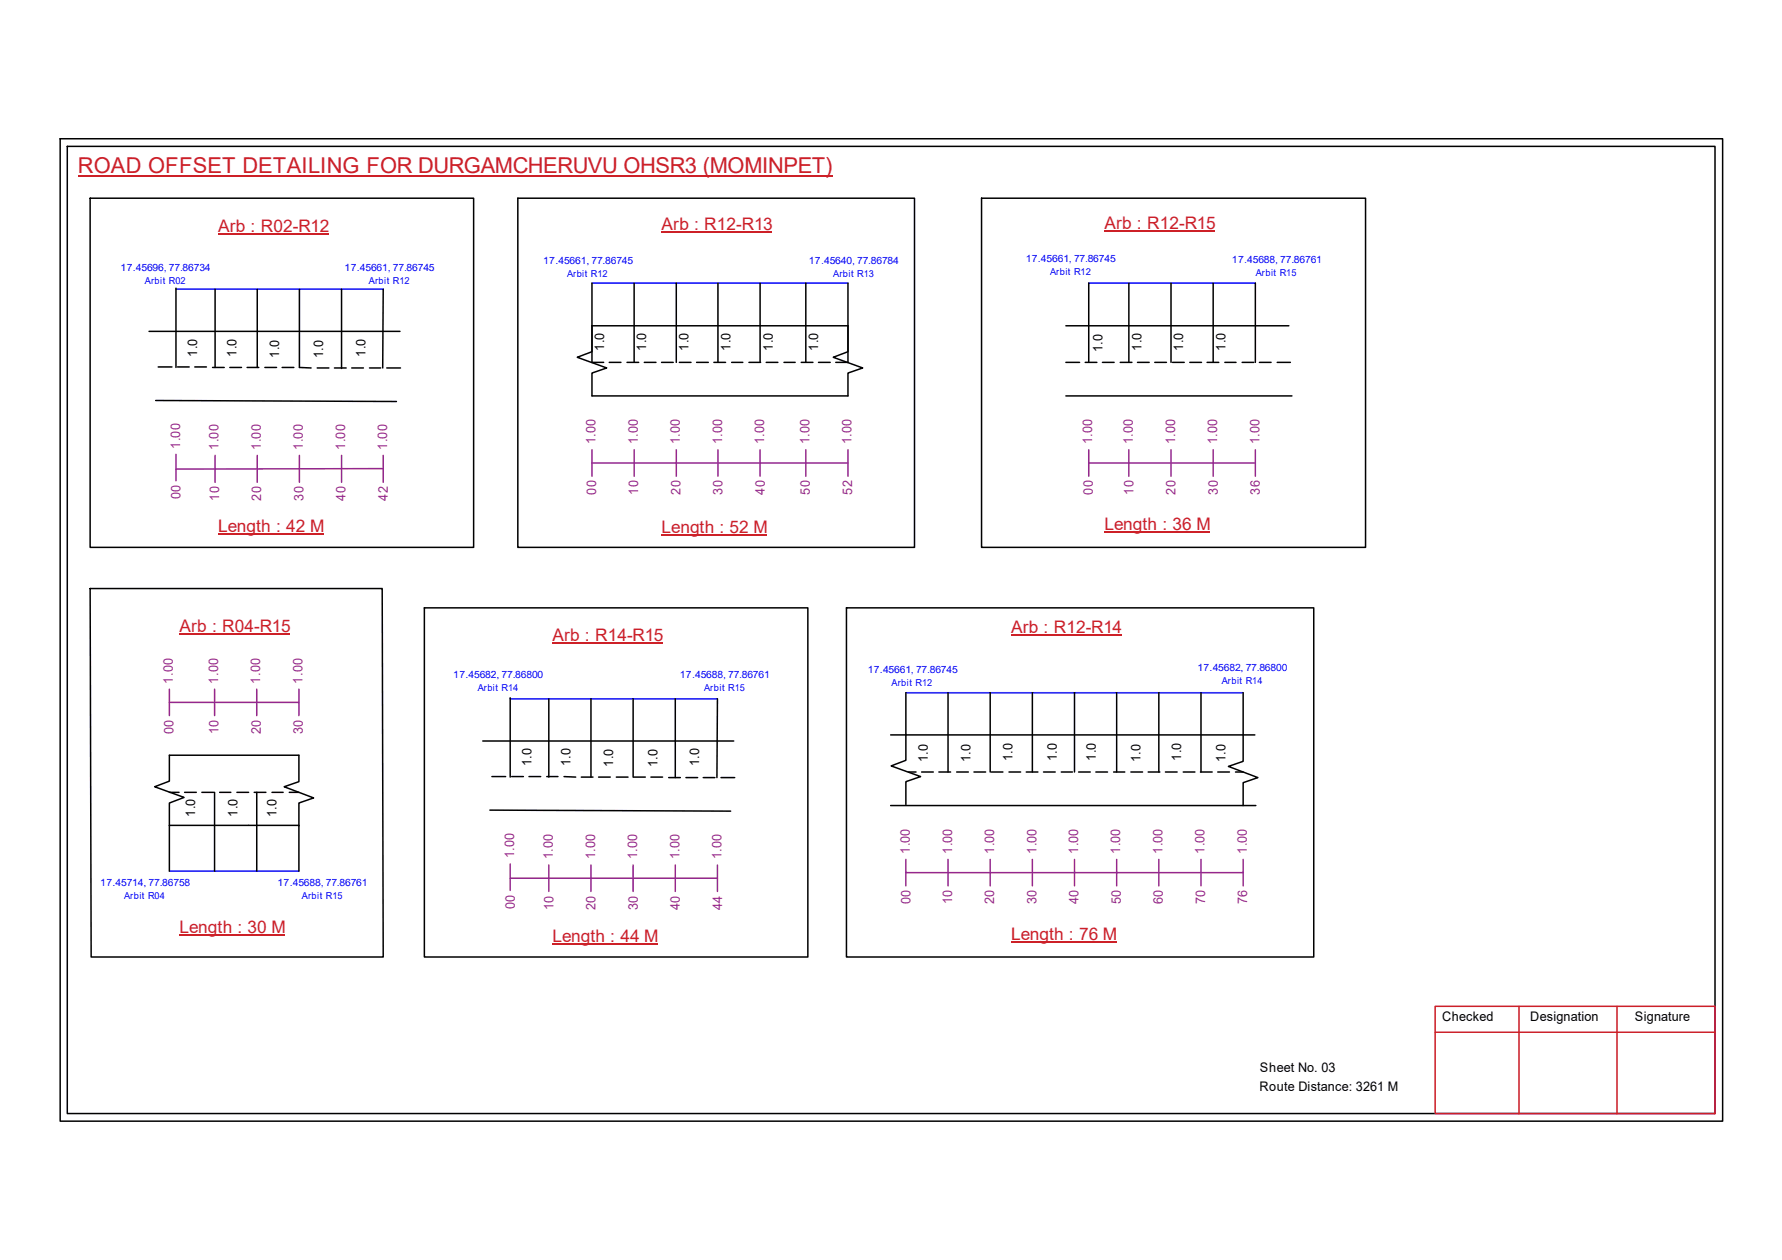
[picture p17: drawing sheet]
<svg xmlns="http://www.w3.org/2000/svg" width="297mm" height="210mm" viewBox="0 0 297 210" stroke-linecap="round" stroke-linejoin="round" font-family="sans-serif">
<defs><g id="words">
<text font-size="3.6" fill="#cd2027" x="13" y="28.9">ROAD OFFSET DETAILING FOR DURGAMCHERUVU OHSR3 (MOMINPET)</text>
<g font-size="2.9" fill="#cd2027">
<text x="36.4" y="38.6">Arb : R02-R12</text>
<text x="110.3" y="38.4">Arb : R12-R13</text>
<text x="184.1" y="38.2">Arb : R12-R15</text>
<text x="36.4" y="88.6">Length : 42 M</text>
<text x="110.3" y="88.7">Length : 52 M</text>
<text x="184.1" y="88.3">Length : 36 M</text>
<text x="29.9" y="105.3">Arb : R04-R15</text>
<text x="92.1" y="106.8">Arb : R14-R15</text>
<text x="168.5" y="105.5">Arb : R12-R14</text>
<text x="29.9" y="155.4">Length : 30 M</text>
<text x="92.1" y="156.9">Length : 44 M</text>
<text x="168.5" y="156.6">Length : 76 M</text>
</g>
<g font-size="2.2">
<text x="32.9" y="59.4" transform="rotate(-90 32.9 59.4)">1.0</text>
<text x="39.4" y="59.4" transform="rotate(-90 39.4 59.4)">1.0</text>
<text x="46.5" y="59.6" transform="rotate(-90 46.5 59.6)">1.0</text>
<text x="53.9" y="59.7" transform="rotate(-90 53.9 59.7)">1.0</text>
<text x="60.9" y="59.4" transform="rotate(-90 60.9 59.4)">1.0</text>
<text x="100.7" y="58.4" transform="rotate(-90 100.7 58.4)">1.0</text>
<text x="107.7" y="58.4" transform="rotate(-90 107.7 58.4)">1.0</text>
<text x="114.8" y="58.4" transform="rotate(-90 114.8 58.4)">1.0</text>
<text x="121.8" y="58.4" transform="rotate(-90 121.8 58.4)">1.0</text>
<text x="128.8" y="58.4" transform="rotate(-90 128.8 58.4)">1.0</text>
<text x="136.4" y="58.4" transform="rotate(-90 136.4 58.4)">1.0</text>
<text x="183.8" y="58.7" transform="rotate(-90 183.8 58.7)">1.0</text>
<text x="190.3" y="58.4" transform="rotate(-90 190.3 58.4)">1.0</text>
<text x="197.2" y="58.4" transform="rotate(-90 197.2 58.4)">1.0</text>
<text x="204.3" y="58.4" transform="rotate(-90 204.3 58.4)">1.0</text>
<text x="88.6" y="127.7" transform="rotate(-90 88.6 127.7)">1.0</text>
<text x="95.1" y="127.7" transform="rotate(-90 95.1 127.7)">1.0</text>
<text x="102.2" y="127.8" transform="rotate(-90 102.2 127.8)">1.0</text>
<text x="109.6" y="127.8" transform="rotate(-90 109.6 127.8)">1.0</text>
<text x="116.5" y="127.7" transform="rotate(-90 116.5 127.7)">1.0</text>
<text x="154.6" y="127" transform="rotate(-90 154.6 127)">1.0</text>
<text x="161.8" y="127" transform="rotate(-90 161.8 127)">1.0</text>
<text x="168.8" y="126.8" transform="rotate(-90 168.8 126.8)">1.0</text>
<text x="176.1" y="126.8" transform="rotate(-90 176.1 126.8)">1.0</text>
<text x="182.7" y="126.7" transform="rotate(-90 182.7 126.7)">1.0</text>
<text x="190.1" y="127" transform="rotate(-90 190.1 127)">1.0</text>
<text x="196.9" y="126.7" transform="rotate(-90 196.9 126.7)">1.0</text>
<text x="204.3" y="127" transform="rotate(-90 204.3 127)">1.0</text>
<text x="32.6" y="136.1" transform="rotate(-90 32.6 136.1)">1.0</text>
<text x="39.6" y="136.1" transform="rotate(-90 39.6 136.1)">1.0</text>
<text x="46.1" y="136.1" transform="rotate(-90 46.1 136.1)">1.0</text>
<text x="240.4" y="170.1">Checked</text>
<text x="255.1" y="170.1">Designation</text>
<text x="272.5" y="170.1">Signature</text>
<text x="210" y="178.6">Sheet No. 03</text>
<text x="209.9" y="181.7">Route Distance: 3261 M</text>
</g>
<g font-size="2.2" fill="#93278f">
<text x="30" y="74.8" transform="rotate(-90 30 74.8)">1.00</text>
<text x="36.4" y="74.9" transform="rotate(-90 36.4 74.9)">1.00</text>
<text x="43.5" y="74.9" transform="rotate(-90 43.5 74.9)">1.00</text>
<text x="50.5" y="74.9" transform="rotate(-90 50.5 74.9)">1.00</text>
<text x="57.5" y="74.9" transform="rotate(-90 57.5 74.9)">1.00</text>
<text x="64.6" y="74.9" transform="rotate(-90 64.6 74.9)">1.00</text>
<text x="99.3" y="74" transform="rotate(-90 99.3 74)">1.00</text>
<text x="106.3" y="74" transform="rotate(-90 106.3 74)">1.00</text>
<text x="113.3" y="74" transform="rotate(-90 113.3 74)">1.00</text>
<text x="120.4" y="74" transform="rotate(-90 120.4 74)">1.00</text>
<text x="127.4" y="74" transform="rotate(-90 127.4 74)">1.00</text>
<text x="134.9" y="74" transform="rotate(-90 134.9 74)">1.00</text>
<text x="141.9" y="74" transform="rotate(-90 141.9 74)">1.00</text>
<text x="182.1" y="74" transform="rotate(-90 182.1 74)">1.00</text>
<text x="188.8" y="74" transform="rotate(-90 188.8 74)">1.00</text>
<text x="195.9" y="74" transform="rotate(-90 195.9 74)">1.00</text>
<text x="202.9" y="74" transform="rotate(-90 202.9 74)">1.00</text>
<text x="209.9" y="74" transform="rotate(-90 209.9 74)">1.00</text>
<text x="30.1" y="83.1" transform="rotate(-90 30.1 83.1)">00</text>
<text x="36.5" y="83.4" transform="rotate(-90 36.5 83.4)">10</text>
<text x="43.6" y="83.4" transform="rotate(-90 43.6 83.4)">20</text>
<text x="50.6" y="83.4" transform="rotate(-90 50.6 83.4)">30</text>
<text x="57.6" y="83.4" transform="rotate(-90 57.6 83.4)">40</text>
<text x="64.6" y="83.4" transform="rotate(-90 64.6 83.4)">42</text>
<text x="99.4" y="82.4" transform="rotate(-90 99.4 82.4)">00</text>
<text x="106.4" y="82.4" transform="rotate(-90 106.4 82.4)">10</text>
<text x="113.4" y="82.4" transform="rotate(-90 113.4 82.4)">20</text>
<text x="120.4" y="82.4" transform="rotate(-90 120.4 82.4)">30</text>
<text x="127.5" y="82.4" transform="rotate(-90 127.5 82.4)">40</text>
<text x="135" y="82.4" transform="rotate(-90 135 82.4)">50</text>
<text x="142" y="82.4" transform="rotate(-90 142 82.4)">52</text>
<text x="182.2" y="82.4" transform="rotate(-90 182.2 82.4)">00</text>
<text x="188.9" y="82.4" transform="rotate(-90 188.9 82.4)">10</text>
<text x="196" y="82.4" transform="rotate(-90 196 82.4)">20</text>
<text x="203" y="82.4" transform="rotate(-90 203 82.4)">30</text>
<text x="210" y="82.4" transform="rotate(-90 210 82.4)">36</text>
<text x="28.8" y="113.9" transform="rotate(-90 28.8 113.9)">1.00</text>
<text x="36.4" y="113.9" transform="rotate(-90 36.4 113.9)">1.00</text>
<text x="43.4" y="113.9" transform="rotate(-90 43.4 113.9)">1.00</text>
<text x="50.4" y="113.9" transform="rotate(-90 50.4 113.9)">1.00</text>
<text x="28.9" y="122.3" transform="rotate(-90 28.9 122.3)">00</text>
<text x="36.4" y="122.3" transform="rotate(-90 36.4 122.3)">10</text>
<text x="43.5" y="122.3" transform="rotate(-90 43.5 122.3)">20</text>
<text x="50.5" y="122.3" transform="rotate(-90 50.5 122.3)">30</text>
<text x="85.7" y="143" transform="rotate(-90 85.7 143)">1.00</text>
<text x="92.2" y="143.2" transform="rotate(-90 92.2 143.2)">1.00</text>
<text x="99.2" y="143.2" transform="rotate(-90 99.2 143.2)">1.00</text>
<text x="106.2" y="143.2" transform="rotate(-90 106.2 143.2)">1.00</text>
<text x="113.2" y="143.2" transform="rotate(-90 113.2 143.2)">1.00</text>
<text x="120.3" y="143.2" transform="rotate(-90 120.3 143.2)">1.00</text>
<text x="151.7" y="142.2" transform="rotate(-90 151.7 142.2)">1.00</text>
<text x="158.7" y="142.2" transform="rotate(-90 158.7 142.2)">1.00</text>
<text x="165.7" y="142.2" transform="rotate(-90 165.7 142.2)">1.00</text>
<text x="172.8" y="142.2" transform="rotate(-90 172.8 142.2)">1.00</text>
<text x="179.7" y="142.2" transform="rotate(-90 179.7 142.2)">1.00</text>
<text x="186.7" y="142.2" transform="rotate(-90 186.7 142.2)">1.00</text>
<text x="193.8" y="142.2" transform="rotate(-90 193.8 142.2)">1.00</text>
<text x="200.8" y="142.2" transform="rotate(-90 200.8 142.2)">1.00</text>
<text x="207.8" y="142.2" transform="rotate(-90 207.8 142.2)">1.00</text>
<text x="85.8" y="151.4" transform="rotate(-90 85.8 151.4)">00</text>
<text x="92.2" y="151.6" transform="rotate(-90 92.2 151.6)">10</text>
<text x="99.3" y="151.6" transform="rotate(-90 99.3 151.6)">20</text>
<text x="106.3" y="151.6" transform="rotate(-90 106.3 151.6)">30</text>
<text x="113.3" y="151.6" transform="rotate(-90 113.3 151.6)">40</text>
<text x="120.4" y="151.6" transform="rotate(-90 120.4 151.6)">44</text>
<text x="151.8" y="150.6" transform="rotate(-90 151.8 150.6)">00</text>
<text x="158.7" y="150.6" transform="rotate(-90 158.7 150.6)">10</text>
<text x="165.7" y="150.6" transform="rotate(-90 165.7 150.6)">20</text>
<text x="172.8" y="150.6" transform="rotate(-90 172.8 150.6)">30</text>
<text x="179.8" y="150.6" transform="rotate(-90 179.8 150.6)">40</text>
<text x="186.8" y="150.6" transform="rotate(-90 186.8 150.6)">50</text>
<text x="193.8" y="150.6" transform="rotate(-90 193.8 150.6)">60</text>
<text x="200.9" y="150.6" transform="rotate(-90 200.9 150.6)">70</text>
<text x="207.9" y="150.6" transform="rotate(-90 207.9 150.6)">76</text>
</g>
<g font-size="1.7" fill="#00f">
<text x="20.1" y="45.1">17.45696, 77.86734</text>
<text x="57.4" y="45.1">17.45661, 77.86745</text>
<text x="90.5" y="43.9">17.45661, 77.86745</text>
<text x="134.8" y="44">17.45640, 77.86784</text>
<text x="171" y="43.7">17.45661, 77.86745</text>
<text x="205.4" y="43.9">17.45688, 77.86761</text>
<text x="75.6" y="112.9">17.45682, 77.86800</text>
<text x="113.3" y="113">17.45688, 77.86761</text>
<text x="144.6" y="112.2">17.45661, 77.86745</text>
<text x="199.6" y="111.8">17.45682, 77.86800</text>
<text x="16.7" y="147.6">17.45714, 77.86758</text>
<text x="46.3" y="147.7">17.45688, 77.86761</text>
</g>
<g font-size="1.6" fill="#00f">
<text x="24.2" y="47.2">Arbit R02</text>
<text x="61.5" y="47.2">Arbit R12</text>
<text x="94.5" y="46.1">Arbit R12</text>
<text x="138.9" y="46.1">Arbit R13</text>
<text x="175" y="45.8">Arbit R12</text>
<text x="209.3" y="46">Arbit R15</text>
<text x="203.7" y="114">Arbit R14</text>
<text x="79.6" y="115.1">Arbit R14</text>
<text x="117.4" y="115.1">Arbit R15</text>
<text x="148.6" y="114.3">Arbit R12</text>
<text x="20.7" y="149.7">Arbit R04</text>
<text x="50.3" y="149.8">Arbit R15</text>
</g>
</g></defs>
<g fill="none" stroke="#000" stroke-width=".25">
<path d="M10 23.1h277.1v163.7h-277.1zM11.2 24.4h274.7v161.1h-274.7zM15 33h63.9v58.2h-63.9zM86.3 33h66.1v58.2h-66.1zM163.6 33h64v58.2h-64zM24.8 55.2h41.9M29.3 48v13.2M35.9 48.2v13M42.9 48.2v13M49.9 48.2v13l2 .1M56.9 48.2v13.2M63.9 48.2l-.1 13.1"/>
<path d="M98.7 54.3h42.6v4.3l-2.4 .9 4.9 1.8-2.5 .8v3.9h-42.6v-3.9l2.4-.8-4.9-1.8 2.5-.9zM98.7 47.2v13.2h1.9M105.7 47.2v13.2M112.7 47.2v13.2M119.7 47.2v13.2M126.7 47.2v13.2M134.3 47.2v13.2M141.3 47.2v13.2h-2M177.7 54.3h37.1M181.5 47.2v13.2M188.2 47.2v13.2M195.2 47.2v13.2"/>
<path d="M202.2 47.2v13.2M209.3 47.2v13.2M25.9 66.7l40.2 .2M26.4 61.1h2.3M29.6 61.1h1.9M32.5 61.1h1.9M35.4 61.2h2M38.3 61.2h2M41.2 61.2h1.9M44.2 61.2h1.9M47 61.2h2M52.9 61.3h1.9"/>
<path d="M55.7 61.3h2M58.6 61.3h2M61.6 61.3h1.9M64.5 61.3h2.3M101.6 60.4h1.9M104.5 60.4h2M107.4 60.4h1.9M110.3 60.4h1.9M113.2 60.4h2M116.1 60.4h2M119 60.4h1.9M122 60.4h1.8"/>
<path d="M124.8 60.4h2M127.7 60.4h2M130.7 60.4h1.8M133.6 60.4h1.9M136.4 60.4h2M177.7 66h37.6M177.7 60.4h2.3M180.9 60.4h1.9M183.8 60.4h1.9M186.7 60.4h2M189.6 60.4h2M192.5 60.4h1.9"/>
<path d="M195.4 60.4h2M198.3 60.4h2M201.2 60.4h2M204.2 60.4h1.8M207 60.4h2M209.9 60.4h2M212.9 60.4h2.2M15 98h48.7l.2 61.4h-48.7zM70.7 101.3h64v58.1h-64zM85 116.2v13.3M91.5 116.4v13.1M98.5 116.4v13.1"/>
<path d="M105.5 116.4v13.1M112.6 116.4v13.1M119.6 116.4l-.1 13.1M141.1 101.3h77.9v58.1h-77.9zM151 115.4v7M158 115.4v13.2M165.1 115.4v13.2M172.1 115.4v13.2M179.1 115.4v13.2M186.1 115.4v13.2M193.2 115.4v13.2M200.2 115.4v13.2"/>
<path d="M207.2 115.4v11.4l-2.4 .9 4.9 1.8-2.5 .9v3.8M28.2 137.5v-3.7l2.5-1-4.9-1.7 2.4-1v-4.3h21.6v4.4l-2.4 .9 4.9 1.8-2.5 .9v3.8M28.2 137.5h21.6v7.6M28.2 132h1.6M28.2 137.5v7.6M30.8 132h1.9M33.7 132h1.9M35.8 132v13.1M36.6 132h1.9M39.5 132h1.9M42.4 132h1.9M42.8 132v13.1"/>
<path d="M45.3 132h1.9M48.2 132h1.6M80.5 123.4h41.8M81.7 135l40.1 .1M82 129.4h2.3M85.3 129.4h1.9M88.2 129.4h1.9M91.1 129.4h1.9M94 129.4l2 .1M96.9 129.5h1.9M99.8 129.5h1.9M102.7 129.5h2"/>
<path d="M105.6 129.5h2M108.5 129.5h1.9M111.5 129.5h1.9M114.3 129.5h2M117.2 129.5h2M120.2 129.5h2.3M148.5 122.4h60.7M148.5 134.2h60.8M151 122.3v4.4l-2.5 .9 5 1.8-2.5 .8v3.8M151.4 128.6h1.3M153.6 128.6h2M156.5 128.6h2"/>
<path d="M159.5 128.6h1.9M162.3 128.6h2M165.2 128.6h2M168.2 128.6h1.9M171.1 128.6h1.9M173.9 128.6h2M176.9 128.6h1.9M179.8 128.6h1.9M182.7 128.6h1.9M185.6 128.6h1.9M188.5 128.6h2M191.4 128.6h1.9"/>
<path d="M194.3 128.6h1.9M197.2 128.6h2M200.1 128.6h2M203 128.6h1.9M205.9 128.6h1.3"/>
</g>
<path d="M239.2 167.6h46.7v17.9h-46.7zM239.2 172h46.7M253.2 167.6v17.9M269.5 167.6v17.9" fill="none" stroke="#cc1f26" stroke-width=".25"/>
<path d="M13 29.3h125.7" fill="none" stroke="#cd2027" stroke-width=".25"/>
<path d="M29.3 48.2h34.6M98.7 47.2h42.6M181.5 47.2h27.8M85 116.4h34.6M151 115.4h56.2M28.2 145.1h21.6" fill="none" stroke="#00f" stroke-width=".25"/>
<g fill="none" stroke="#93278f" stroke-width=".25">
<path d="M29.3 75.7v4.4M35.9 75.9v4.4M42.9 75.9v4.4M49.9 75.9v4.4M56.9 75.9v4.4M63.9 78.1h-34.6M63.9 75.9v4.4M98.7 77.1h42.6M98.7 74.9v4.4M105.7 74.9v4.4M112.7 74.9v4.4M119.7 74.9v4.4"/>
<path d="M126.7 74.9v4.4M134.3 74.9v4.4M141.3 74.9v4.4M181.5 77.1h27.8M181.5 74.9v4.4M188.2 74.9v4.4M195.2 74.9v4.4M202.2 74.9v4.4M209.3 74.9v4.4M28.2 117h21.6M28.2 114.8v4.4M35.8 114.8v4.4"/>
<path d="M42.8 114.8v4.4M49.8 114.8v4.4M85 146.3h34.6M85 143.9v4.4M91.5 144.1v4.4M98.5 144.1v4.4M105.5 144.1v4.4M112.6 144.1v4.4M119.6 144.1v4.4M151 145.4h56.2M151 143.2v4.4M158 143.2v4.4"/>
<path d="M165.1 143.2v4.4M172.1 143.2v4.4M179.1 143.2v4.4M186.1 143.2v4.4M193.2 143.2v4.4M200.2 143.2v4.4M207.2 143.2v4.4"/>
</g>
<path d="M36.4 38.9h18.4M110.3 38.7h18.4M184.1 38.5h18.5M36.4 89h17.6M110.3 89.1h17.6M184.1 88.6h17.6M29.9 105.7h18.5M92.1 107.1h18.4M168.5 105.8h18.5M29.9 155.7h17.6M92.1 157.2h17.6M168.5 157h17.6" fill="none" stroke="#cd2027" stroke-width=".17"/>
<use href="#words"/>
</svg>
